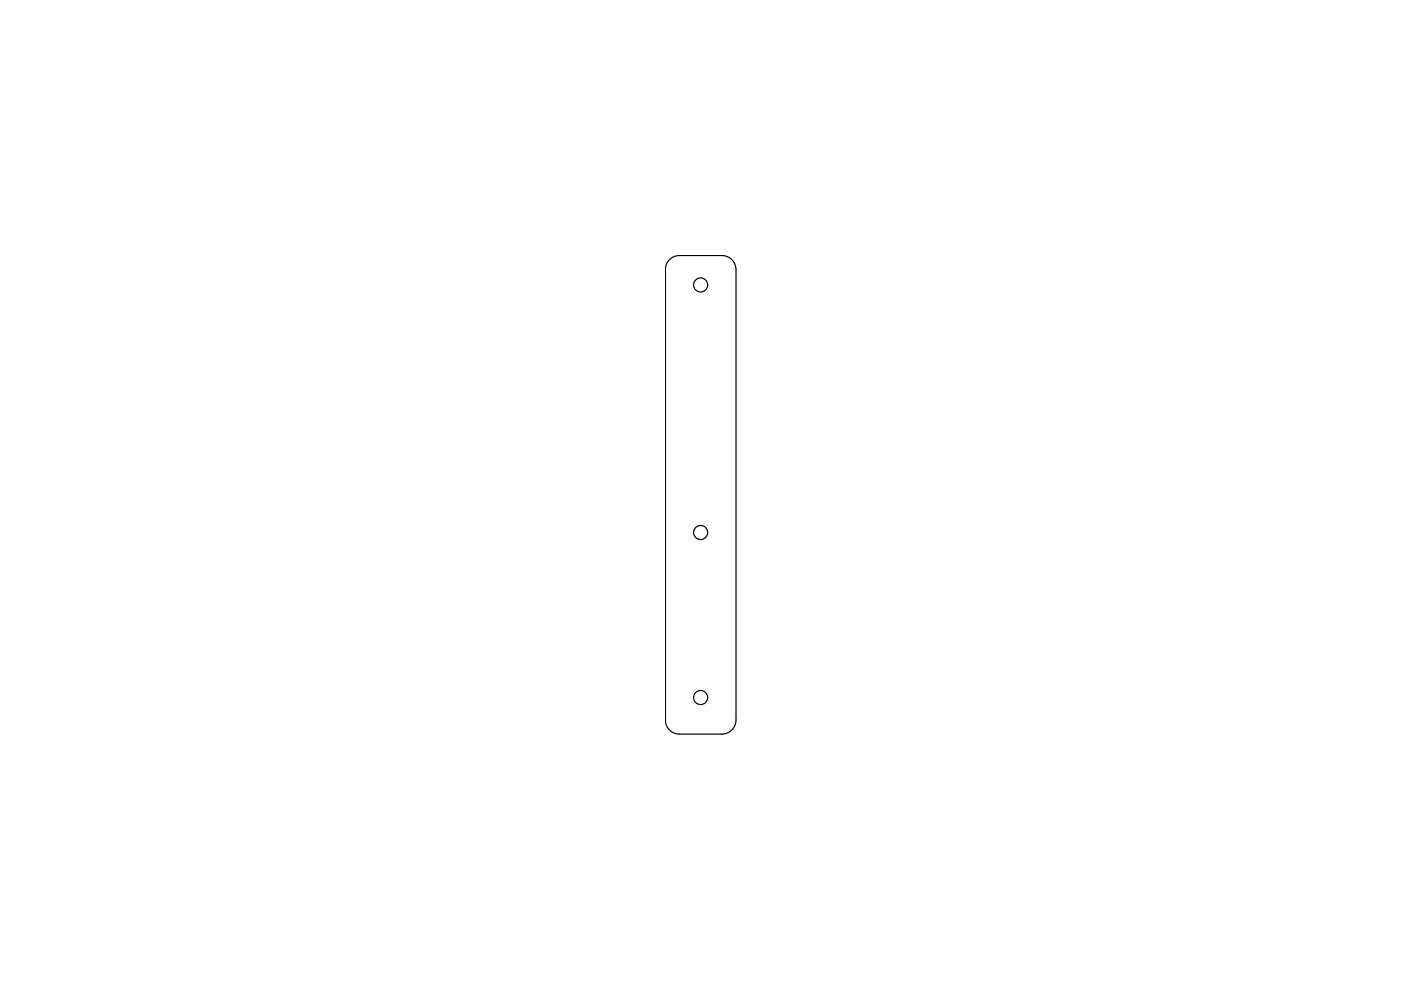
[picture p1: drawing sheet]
<svg xmlns="http://www.w3.org/2000/svg" width="297mm" height="210mm" viewBox="0 0 297 210" stroke-linecap="round" stroke-linejoin="round" font-family="sans-serif">
<!-- layer: 0 -->
<g fill="none" stroke="#000" stroke-width=".25">
<path d="M141.1 57.2a2.99 2.99 0 0 1 3-3h9a2.99 2.99 0 0 1 2.9 3v95.5a2.99 2.99 0 0 1-2.9 3h-9a2.99 2.99 0 0 1-3-3M141.1 57.2v95.5"/>
<circle cx="148.5" cy="60.4" r="1.49"/>
<circle cx="148.5" cy="112.9" r="1.49"/>
<circle cx="148.5" cy="147.9" r="1.49"/>
</g>
</svg>
